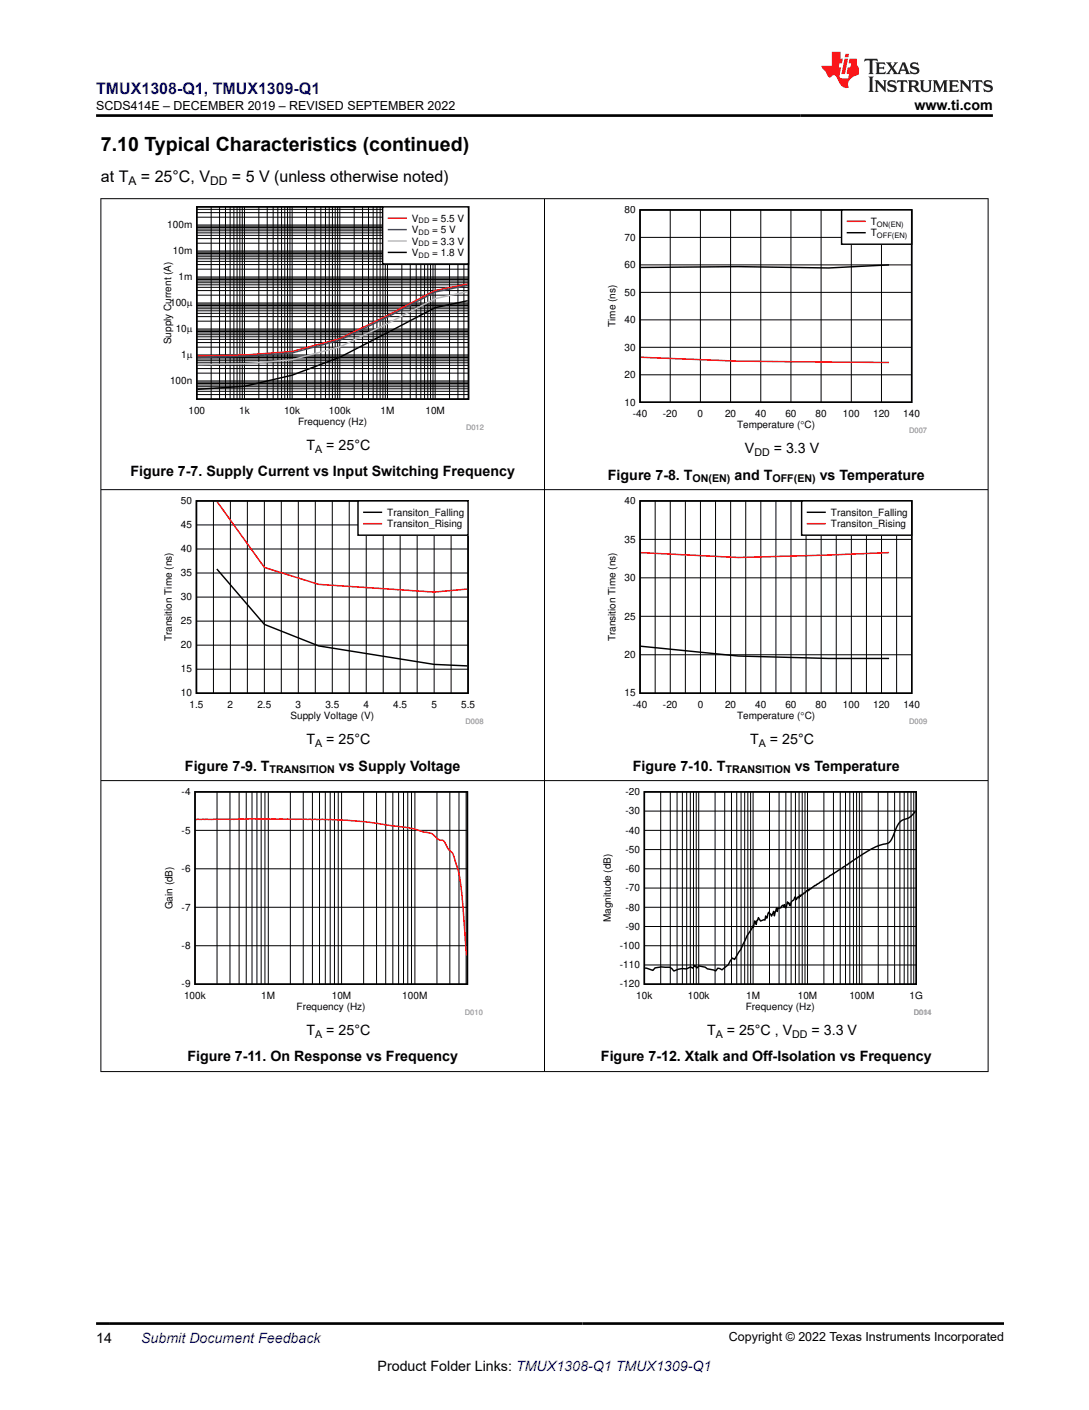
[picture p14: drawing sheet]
<svg xmlns="http://www.w3.org/2000/svg" width="216mm" height="279mm" viewBox="0 0 216 279" stroke-linecap="round" stroke-linejoin="round" font-family="sans-serif">
<defs><g id="words">
<text font-size="3.9" x="20" y="29.9">7.10 Typical Characteristics (continued)</text>
<text font-size="3.2" fill="#00f" x="19" y="18.7">TMUX1308-Q1, TMUX1309-Q1</text>
<g font-size="3.2">
<text x="20" y="36.1">at T</text>
<text x="27.9" y="36.1">= 25°C, V</text>
<text x="46" y="36.1">= 5 V (unless otherwise noted)</text>
</g>
<g font-size="2.8">
<text x="181.3" y="21.8">www.ti.com</text>
<text x="60.8" y="89.2">T</text>
<text x="64.7" y="89.2">= 25°C</text>
<text x="147.7" y="89.8">V</text>
<text x="153.4" y="89.8">= 3.3 V</text>
<text x="25.9" y="94.4">Figure 7-7. Supply Current vs Input Switching Frequency</text>
<text x="120.5" y="95">Figure 7-8. T</text>
<text x="145.6" y="95">and T</text>
<text x="162.5" y="95">vs Temperature</text>
<text x="60.8" y="147.5">T</text>
<text x="64.7" y="147.5">= 25°C</text>
<text x="148.7" y="147.5">T</text>
<text x="152.6" y="147.5">= 25°C</text>
<text x="36.7" y="152.7">Figure 7-9. T</text>
<text x="67.2" y="152.7">vs Supply Voltage</text>
<text x="125.5" y="152.7">Figure 7-10. T</text>
<text x="157.6" y="152.7">vs Temperature</text>
<text x="60.8" y="205.1">T</text>
<text x="64.7" y="205.1">= 25°C</text>
<text x="140.2" y="205.1">T</text>
<text x="144.1" y="205.1">= 25°C , V</text>
<text x="160.9" y="205.1">= 3.3 V</text>
<text x="37.2" y="210.3">Figure 7-11. On Response vs Frequency</text>
<text x="119.1" y="210.3">Figure 7-12. Xtalk and Off-Isolation vs Frequency</text>
<text x="19" y="266.1">14</text>
<text x="74.9" y="271.7">Product Folder Links: TMUX1308-Q1 TMUX1309-Q1</text>
</g>
<text font-size="2.8" fill="#00f" x="28" y="266.1">Submit Document Feedback</text>
<g font-size="2.5">
<text x="19" y="21.9">SCDS414E – DECEMBER 2019 – REVISED SEPTEMBER 2022</text>
<text x="144.5" y="265.8">Copyright © 2022 Texas Instruments Incorporated</text>
</g>
<g font-size="2.4">
<text x="25.5" y="36.7">A</text>
<text x="41.7" y="36.7">DD</text>
</g>
<g font-size="2.1">
<text x="62.5" y="89.7">A</text>
<text x="137.3" y="95.6">ON(EN)</text>
<text x="149.6" y="90.4">DD</text>
<text x="153.1" y="95.6">OFF(EN)</text>
<text x="62.5" y="148">A</text>
<text x="150.4" y="148">A</text>
<text x="53.5" y="153.2">TRANSITION</text>
<text x="143.8" y="153.2">TRANSITION</text>
<text x="62.5" y="205.7">A</text>
<text x="141.9" y="205.7">A</text>
<text x="157.1" y="205.7">DD</text>
</g>
<g font-size="2">
<text x="33.2" y="45.2">100m</text>
<text x="81.7" y="43.9">V</text>
<text x="81.7" y="46.2">V</text>
<text x="85.7" y="43.9">= 5.5 V</text>
<text x="85.7" y="46.2">= 5 V</text>
<text x="123.8" y="47.7">70</text>
<text x="123.8" y="42.2">80</text>
<text x="172.7" y="44.6">T</text>
<text x="172.7" y="46.8">T</text>
<text x="34.3" y="50.4">10m</text>
<text x="81.7" y="48.5">V</text>
<text x="81.7" y="50.7">V</text>
<text x="85.7" y="48.5">= 3.3 V</text>
<text x="85.7" y="50.7">= 1.8 V</text>
<text x="123.8" y="53.1">60</text>
<text x="35.4" y="55.5">1m</text>
<text x="123.8" y="58.6">50</text>
<text x="33.7" y="60.7">100P</text>
<text x="34.8" y="65.8">10P</text>
<text x="122" y="64.8" transform="rotate(-90 122 64.8)">Time (ns)</text>
<text x="123.8" y="64">40</text>
<text x="34" y="68.2" transform="rotate(-90 34 68.2)">Supply Current (A)</text>
<text x="35.9" y="71">1P</text>
<text x="123.8" y="69.5">30</text>
<text x="33.7" y="76.1">100n</text>
<text x="123.8" y="74.9">20</text>
<text x="37.4" y="82">100</text>
<text x="47.4" y="82">1k</text>
<text x="56.3" y="82">10k</text>
<text x="65.2" y="82">100k</text>
<text x="75.4" y="82">1M</text>
<text x="84.3" y="82">10M</text>
<text x="123.8" y="80.4">10</text>
<text x="125.5" y="82.6">-40</text>
<text x="131.4" y="82.6">-20</text>
<text x="138.3" y="82.6">0</text>
<text x="143.7" y="82.6">20</text>
<text x="149.7" y="82.6">40</text>
<text x="155.7" y="82.6">60</text>
<text x="161.7" y="82.6">80</text>
<text x="167.1" y="82.6">100</text>
<text x="173.1" y="82.6">120</text>
<text x="179.1" y="82.6">140</text>
<text x="59.1" y="84.3">Frequency (Hz)</text>
<text x="146.1" y="84.9">Temperature (qC)</text>
<text x="35.9" y="99.9">50</text>
<text x="123.8" y="99.9">40</text>
<text x="35.9" y="104.7">45</text>
<text x="76.8" y="102.2">Transiton_Falling</text>
<text x="76.8" y="104.5">Transiton_Rising</text>
<text x="123.8" y="107.5">35</text>
<text x="164.7" y="102.2">Transiton_Falling</text>
<text x="164.7" y="104.5">Transiton_Rising</text>
<text x="35.9" y="109.4">40</text>
<text x="35.9" y="119">30</text>
<text x="35.9" y="114.2">35</text>
<text x="123.8" y="115.2">30</text>
<text x="35.9" y="123.7">25</text>
<text x="123.8" y="122.8">25</text>
<text x="34.1" y="127.1" transform="rotate(-90 34.1 127.1)">Transition Time (ns)</text>
<text x="35.9" y="128.5">20</text>
<text x="122" y="127.1" transform="rotate(-90 122 127.1)">Transition Time (ns)</text>
<text x="123.8" y="130.4">20</text>
<text x="35.9" y="133.3">15</text>
<text x="35.9" y="138">10</text>
<text x="37.6" y="140.3">1.5</text>
<text x="45.1" y="140.3">2</text>
<text x="51" y="140.3">2.5</text>
<text x="57.6" y="142.5">Supply Voltage (V)</text>
<text x="58.6" y="140.3">3</text>
<text x="64.5" y="140.3">3.5</text>
<text x="72.1" y="140.3">4</text>
<text x="78" y="140.3">4.5</text>
<text x="85.5" y="140.3">5</text>
<text x="91.4" y="140.3">5.5</text>
<text x="123.8" y="138">15</text>
<text x="125.5" y="140.3">-40</text>
<text x="131.4" y="140.3">-20</text>
<text x="138.3" y="140.3">0</text>
<text x="143.7" y="140.3">20</text>
<text x="146.1" y="142.5">Temperature (qC)</text>
<text x="149.7" y="140.3">40</text>
<text x="155.7" y="140.3">60</text>
<text x="161.7" y="140.3">80</text>
<text x="167.1" y="140.3">100</text>
<text x="173.1" y="140.3">120</text>
<text x="179.1" y="140.3">140</text>
<text x="36" y="157.6">-4</text>
<text x="124" y="161.4">-30</text>
<text x="124" y="157.6">-20</text>
<text x="36" y="165.2">-5</text>
<text x="124" y="165.2">-40</text>
<text x="36" y="172.8">-6</text>
<text x="124" y="172.8">-60</text>
<text x="124" y="169">-50</text>
<text x="124" y="176.6">-70</text>
<text x="34.2" y="180.2" transform="rotate(-90 34.2 180.2)">Gain (dB)</text>
<text x="36" y="180.4">-7</text>
<text x="121.1" y="182.7" transform="rotate(-90 121.1 182.7)">Magnitude (dB)</text>
<text x="124" y="184.2">-90</text>
<text x="124" y="180.4">-80</text>
<text x="36" y="188">-8</text>
<text x="122.9" y="191.9">-110</text>
<text x="122.9" y="188">-100</text>
<text x="36" y="195.7">-9</text>
<text x="36.5" y="197.9">100k</text>
<text x="51.8" y="197.9">1M</text>
<text x="65.8" y="197.9">10M</text>
<text x="79.8" y="197.9">100M</text>
<text x="122.9" y="195.7">-120</text>
<text x="126.1" y="197.9">10k</text>
<text x="136.4" y="197.9">100k</text>
<text x="147.9" y="197.9">1M</text>
<text x="158.2" y="197.9">10M</text>
<text x="168.4" y="197.9">100M</text>
<text x="180.3" y="197.9">1G</text>
<text x="58.8" y="200.2">Frequency (Hz)</text>
<text x="147.8" y="200.2">Frequency (Hz)</text>
</g>
<g font-size="1.5">
<text x="83" y="44.3">DD</text>
<text x="83" y="46.5">DD</text>
<text x="173.9" y="44.9">ON(EN)</text>
<text x="173.9" y="47.2">OFF(EN)</text>
<text x="83" y="48.8">DD</text>
<text x="83" y="51.1">DD</text>
</g>
<g font-size="1.5" fill="#a8a8a8">
<text x="92.4" y="85.1">D012</text>
<text x="180.2" y="85.7">D007</text>
<text x="92.3" y="143.4">D008</text>
<text x="180.3" y="143.4">D009</text>
<text x="92.2" y="201.1">D010</text>
<text x="181.2" y="201.1">D014</text>
<text x="183.1" y="201.1">01</text>
</g>
</g></defs>
<path d="M39 41h53.9v38.1h-53.9zM92.7 59.6l-6.4 1.4-18.9 9.8-9.5 3.5-9.4 2.2-9.3 .6" fill="none" stroke="#000" stroke-width=".29"/>
<g fill="none" stroke="#000" stroke-width=".2">
<path d="M39 58.5h53.9M39 57.6h53.9M39 56.9h53.9M39 56.4h53.9M39 56h53.9M39 55.7h53.9M39 55.4h53.9M39 55.1h53.9M39 54.9h53.9M39 53.3h53.9M39 52.4h53.9M39 51.8h53.9"/>
<path d="M39 51.3h53.9M39 50.9h53.9M39 50.5h53.9M39 50.2h53.9M39 50h53.9M39 49.7h53.9M39 48.2h53.9M39 47.3h53.9M39 46.6h53.9M39 46.1h53.9M39 45.7h53.9M39 45.4h53.9"/>
<path d="M39 45.1h53.9M39 44.8h53.9M39 44.6h53.9M39 43h53.9M39 42.1h53.9M39 41.5h53.9M41.9 41v38.1M43.5 41v38.1M44.7 41v38.1M45.6 41v38.1M46.4 41v38.1M47 41v38.1"/>
<path d="M47.6 41v38.1M48 41v38.1M48.5 41v38.1M51.3 41v38.1M53 41v38.1M54.2 41v38.1M55.1 41v38.1M55.8 41v38.1M56.5 41v38.1M57 41v38.1M57.5 41v38.1M57.9 41v38.1"/>
<path d="M60.8 41v38.1M62.4 41v38.1M63.6 41v38.1M64.5 41v38.1M65.3 41v38.1M65.9 41v38.1M66.5 41v38.1M66.9 41v38.1M67.4 41v38.1M70.2 41v38.1M71.9 41v38.1M73.1 41v38.1"/>
<path d="M74 41v38.1M74.7 41v38.1M75.4 41v38.1M75.9 41v38.1M76.4 41v38.1M76.8 41v38.1M79.7 41v38.1M81.3 41v38.1M82.5 41v38.1M83.4 41v38.1M84.2 41v38.1M84.8 41v38.1"/>
<path d="M85.4 41v38.1M85.8 41v38.1M86.3 41v38.1M89.1 41v38.1M90.8 41v38.1M92 41v38.1M39 78.2h53.9M39 77.5h53.9M39 77h53.9M39 76.6h53.9M39 76.3h53.9M39 76h53.9"/>
<path d="M39 75.7h53.9M39 75.5h53.9M39 73.9h53.9M39 73h53.9M39 72.4h53.9M39 71.9h53.9M39 71.5h53.9M39 71.1h53.9M39 70.8h53.9M39 70.6h53.9M39 70.3h53.9M39 68.8h53.9"/>
<path d="M39 67.9h53.9M39 67.2h53.9M39 66.7h53.9M39 66.3h53.9M39 66h53.9M39 65.7h53.9M39 65.4h53.9M39 65.2h53.9M39 63.6h53.9M39 62.7h53.9M39 62.1h53.9M39 61.6h53.9"/>
<path d="M39 61.2h53.9M39 60.8h53.9M39 60.5h53.9M39 60.3h53.9M39 60h53.9"/>
</g>
<path d="M92.7 56.3l-6.4 1.3-9.5 4.9-9.4 4.6-9.5 2.6-9.4 .7-9.3 .1" fill="none" stroke="#f00" stroke-width=".29"/>
<path d="M92.7 56.5l-6.4 1.4-9.5 4.9-9.4 4.6-9.5 2.5-9.4 .7-9.3 .2" fill="none" stroke="#295c75" stroke-width=".29"/>
<path d="M92.7 57.8l-6.4 1.4-9.5 4.9-9.4 4.6-9.5 2.6-9.4 .8-9.3 .2" fill="none" stroke="#b8b8b8" stroke-width=".29"/>
<path d="M75.9 41h17v11.3h-17z" fill-rule="evenodd" fill="#fff"/>
<path d="M75.9 41h17v11.3h-17zM77 50h3.5M126.9 41.6h53.8v38.1h-53.8zM176.3 52.5l-12 .6-18-.3-19.3 .2" fill="none" stroke="#000" stroke-width=".29"/>
<path d="M77 43.2h3.5M127 70.8l19.3 .8 30 .2" fill="none" stroke="#f00" stroke-width=".29"/>
<path d="M77 45.5h3.5" fill="none" stroke="#295c75" stroke-width=".29"/>
<path d="M77 47.8h3.5" fill="none" stroke="#b8b8b8" stroke-width=".29"/>
<g fill="none" stroke="#000" stroke-width=".2">
<path d="M126.9 57.9h53.9M126.9 52.5h53.9M126.9 47h53.9M132.9 41.6v38.1M138.9 41.6v38.1M144.8 41.6v38.1M150.8 41.6v38.1M156.8 41.6v38.1M162.8 41.6v38.1M168.8 41.6v38.1M174.8 41.6v38.1M126.9 74.3h53.9"/>
<path d="M126.9 68.8h53.9M126.9 63.4h53.9"/>
</g>
<path d="M166.8 41.6h13.9v6.8h-13.9z" fill-rule="evenodd" fill="#fff"/>
<path d="M166.8 41.6h13.9v6.8h-13.9zM168 46.1h3.5M38.9 99.3h53.9v38.1h-53.9zM43 112.7l9.4 11 10.8 4.3 22.9 3.7 6.6 .3" fill="none" stroke="#000" stroke-width=".29"/>
<path d="M168 43.9h3.5M43 99.4l9.4 13 10.8 3.4 22.9 1.5 6.6-.6" fill="none" stroke="#f00" stroke-width=".29"/>
<g fill="none" stroke="#000" stroke-width=".2">
<path d="M42.3 99.3v38.1M45.7 99.3v38.1M49 99.3v38.1M52.4 99.3v38.1M55.8 99.3v38.1M59.1 99.3v38.1M62.5 99.3v38.1M65.9 99.3v38.1M69.2 99.3v38.1M72.6 99.3v38.1M76 99.3v38.1M79.3 99.3v38.1"/>
<path d="M82.7 99.3v38.1M86.1 99.3v38.1M89.4 99.3v38.1M38.9 118.3h53.9M38.9 113.5h53.9M38.9 108.8h53.9M38.9 104h53.9M38.9 132.6h53.9M38.9 127.8h53.9M38.9 123.1h53.9"/>
</g>
<path d="M71 99.3h21.8v6.8h-21.8z" fill-rule="evenodd" fill="#fff"/>
<path d="M71 99.3h21.8v6.8h-21.8zM126.9 99.3h53.9v38.1h-53.9zM72.1 101.5h3.5M127 128.1l19.4 1.9 17.9 .5h12" fill="none" stroke="#000" stroke-width=".29"/>
<path d="M72.1 103.8h3.5M176.3 109.5l-29.9 1-19.4-1" fill="none" stroke="#f00" stroke-width=".29"/>
<g fill="none" stroke="#000" stroke-width=".2">
<path d="M129.9 99.3v38.1M132.9 99.3v38.1M135.9 99.3v38.1M138.9 99.3v38.1M141.9 99.3v38.1M144.9 99.3v38.1M147.8 99.3v38.1M150.8 99.3v38.1M153.8 99.3v38.1M156.8 99.3v38.1M159.8 99.3v38.1M162.8 99.3v38.1"/>
<path d="M165.8 99.3v38.1M168.8 99.3v38.1M171.8 99.3v38.1M174.8 99.3v38.1M177.8 99.3v38.1M126.9 114.5h53.9M126.9 106.9h53.9M126.9 129.7h53.9M126.9 122.1h53.9"/>
</g>
<path d="M158.9 99.3h21.9v6.8h-21.9z" fill-rule="evenodd" fill="#fff"/>
<path d="M158.9 99.3h21.9v6.8h-21.9zM160.1 101.5h3.5M38.7 156.9h54v38.1h-54zM127.7 156.9h54v38.1h-54zM181.5 160.8a4.3 4.3 0 0 1-2.7 1.8 6.1 6.1 0 0 0-1.8 3.1 2.3 2.3 0 0 1-2.3 1.7l-1.1 .4-1.6 .9-6.6 4.4-.9 .4-1 .7-.2 .2-1.4 .8-.2 .3h-.2l-.8 .6h-.1l-.3 .4-.1-.2-.6 .6-.3 .1-.6 .6-.1-.2-.2 .6-.1-.3-.5 .6-.1-.6-.1 .1-.3 .6-.5 .4-.1 .7-.3-.6-.1 .2-.2-.4-.3 1.2h-.1l-.2-.7-.1 .5-.1-.3-.5 .5h-.6l-.1 .7-.1-.7-.5 1.6-.1-.9-.5 .9-.5-.7-.3 1.1h-.2l-.1-.4-.1 .8-.2-.1-.7 .3-.4-.7-.2 .5-.1 .1-.2 .8-.3-.7-.3 1.3-.1-.3-.1 .5-1 1.4-1.2 2.8-1.3 1.9-.4-.3-.8 1.4-1.3 1-.8-.4-.4 .6-1.7-.4-.4-.3-1.2-.3-.4 .4-.5-.5-.4 .5-.4-.2-.8 .4-.8-.1-1.7 .5a1.33 1.33 0 0 0-1.7-.7l-.8-.1-1.2 .2-.5 .5-1.5-.5" fill="none" stroke="#000" stroke-width=".29"/>
<path d="M160.1 103.8h3.5M38.8 162.4l11.4-.1h11.4l.2 .1 .6-.1 5.9 .2 4.6 .4 8.2 1.1 3.4 .9a2.56 2.56 0 0 1 2.2 1.3l.4 .3h.4a.67 .67 0 0 1 .8 .5l.5 1.2 .5 .5a1.44 1.44 0 0 1 .7 1.2 31 31 0 0 1 1.8 10l.7 9.5" fill="none" stroke="#f00" stroke-width=".29"/>
<g fill="none" stroke="#000" stroke-width=".2">
<path d="M19.9 39.4h176.1M20 39.3v173.1M107.9 39.3v173.1M195.9 39.3v173.1M19.9 97h176.1M19.9 154.7h176.1M43 156.9v38.1M45.6 156.9v38.1M47.4 156.9v38.1M48.8 156.9v38.1M50 156.9v38.1M50.9 156.9v38.1"/>
<path d="M51.8 156.9v38.1M52.5 156.9v38.1M53.2 156.9v38.1M57.6 156.9v38.1M60.1 156.9v38.1M61.9 156.9v38.1M63.3 156.9v38.1M64.5 156.9v38.1M65.5 156.9v38.1M66.3 156.9v38.1M67.1 156.9v38.1M67.7 156.9v38.1"/>
<path d="M72.1 156.9v38.1M74.7 156.9v38.1M76.5 156.9v38.1M77.9 156.9v38.1M79 156.9v38.1M80 156.9v38.1M80.8 156.9v38.1M81.6 156.9v38.1M82.3 156.9v38.1M86.6 156.9v38.1M89.2 156.9v38.1M91 156.9v38.1"/>
<path d="M92.4 156.9v38.1M131 156.9v38.1M132.9 156.9v38.1M134.2 156.9v38.1M135.3 156.9v38.1M136.1 156.9v38.1M136.9 156.9v38.1M137.5 156.9v38.1M138 156.9v38.1M138.5 156.9v38.1M141.8 156.9v38.1M143.7 156.9v38.1"/>
<path d="M145 156.9v38.1M146.1 156.9v38.1M146.9 156.9v38.1M147.6 156.9v38.1M148.3 156.9v38.1M148.8 156.9v38.1M149.3 156.9v38.1M152.6 156.9v38.1M154.5 156.9v38.1M155.8 156.9v38.1M156.8 156.9v38.1M157.7 156.9v38.1"/>
<path d="M158.4 156.9v38.1M159 156.9v38.1M159.6 156.9v38.1M160.1 156.9v38.1M163.3 156.9v38.1M165.2 156.9v38.1M166.6 156.9v38.1M167.6 156.9v38.1M168.5 156.9v38.1M169.2 156.9v38.1M169.8 156.9v38.1M170.4 156.9v38.1"/>
<path d="M170.9 156.9v38.1M174.1 156.9v38.1M176 156.9v38.1M177.4 156.9v38.1M178.4 156.9v38.1M179.3 156.9v38.1M180 156.9v38.1M180.6 156.9v38.1M181.2 156.9v38.1M38.7 179.8h54M38.7 172.2h54M38.7 164.5h54"/>
<path d="M127.7 179.8h54M127.7 172.2h54M127.7 164.5h54M127.7 176h54M127.7 168.3h54M127.7 160.7h54M38.7 187.4h54M127.7 187.4h54M127.7 191.2h54M127.7 183.6h54M19.9 212.3h176.1"/>
</g>
<path d="M171.5 11.6l-.2 .6 .5-.2h.6v.1v2.2l-.2 .4h1l-.2-.4v-2.2v-.1h.5l.5 .2-.1-.6zM173.6 12.4l.2 .3v1.6l-.2 .4h1.9l.1-.6a1.08 1.08 0 0 1-1.3 .2v-.7h.6l.4 .2v-.7l-.4 .2h-.6v-.5l.2-.2a1 1 0 0 1 1 .3l-.1-.5zM175.7 12.4l.9 1.1-1 1.2h.9l-.2-.2 .5-.8 .4 .8-.2 .2h1.6l-.2-.2 .2-.5h.9l.1 .5-.1 .2h.9l-.2-.4-.8-1.9h-.5l-.9 2.1-.9-1.1 .9-1h-.8l.2 .2-.4 .6-.4-.6 .2-.2zM179 12.8l.4 1h-.7zM180.7 12.5a.65 .65 0 0 0-.2 .7 .65 .65 0 0 0 .6 .5l.6 .1 .1 .3a.79 .79 0 0 1-.7 .4 .79 .79 0 0 1-.7-.5l.1 .7 .2-.1a.93 .93 0 0 0 1.1 0 .93 .93 0 0 0 .4-.9 1.46 1.46 0 0 0-1.2-.6l-.1-.3a1.09 1.09 0 0 1 1.2 .2l-.2-.6-.1 .1-.5-.2zM172.2 15.2l.2 .4v2.2l-.2 .4h1l-.2-.4v-2.2l.2-.4zM173.4 15.9l.2 .4v1.5l-.2 .4h.8l-.3-.4 .1-1.3 1.6 1.8v-2l.2-.4h-.7l.1 .2 .1 1.1-1.2-1.3zM176.2 16a.65 .65 0 0 0-.2 .8 .65 .65 0 0 0 .6 .4l.6 .2 .1 .2a.79 .79 0 0 1-.7 .4 .79 .79 0 0 1-.7-.5l.1 .7 .2-.1a.93 .93 0 0 0 1.1 .1 .93 .93 0 0 0 .4-1 1.46 1.46 0 0 0-1.2-.5l-.1-.4a1.09 1.09 0 0 1 1.2 .2l-.1-.6-.2 .1-.5-.1zM177.9 15.9l-.1 .6a.63 .63 0 0 1 .8-.3v1.6l-.3 .4h1l-.2-.4v-1.6a.66 .66 0 0 1 .8 .3l-.1-.6zM180 15.9l.2 .4v1.5l-.2 .4h1l-.2-.2-.1-.7h.5l.1 .2a.79 .79 0 0 0 1.2 .6l-1-.9a.61 .61 0 0 0 .6-.6 .61 .61 0 0 0-.5-.7zM180.8 16.2h.1a.47 .47 0 0 1 .5 .1 .47 .47 0 0 1 .1 .5l-.1 .1-.7 .1zM182.3 15.9l.2 .2a2.27 2.27 0 0 0 .4 2 1.04 1.04 0 0 0 1.7-.7v-1.3l.2-.2h-.8l.2 .4v1.1a.6 .6 0 0 1-.6 .6 .6 .6 0 0 1-.6-.6v-1.1l.3-.4zM184.9 15.9l.2 .4v1.5l-.2 .4h.8l-.3-.4v-1.4l.9 1.9 .9-1.9v1.4l-.3 .4h1l-.2-.4v-1.5l.2-.4h-.8l-.7 1.5-.6-1.5zM188.1 15.9l.2 .4v1.5l-.2 .4h1.9l.1-.6a1.09 1.09 0 0 1-1.3 .2v-.7h.6l.4 .2v-.6l-.4 .2h-.6v-.6l.2-.1a1.01 1.01 0 0 1 1 .3l-.1-.6zM190.2 15.9l.3 .4v1.5l-.3 .4h.8l-.2-.4v-1.3l1.6 1.8v-2l.2-.4h-.7l.2 .2v1.1l-1.2-1.3zM192.8 15.9l-.1 .6a.63 .63 0 0 1 .8-.3v1.6l-.3 .4h1l-.2-.4v-1.6a.66 .66 0 0 1 .8 .3l-.1-.6zM195.2 16a.65 .65 0 0 0-.2 .8 .65 .65 0 0 0 .6 .4l.6 .2 .2 .2a.79 .79 0 0 1-.7 .4 .79 .79 0 0 1-.7-.5l.1 .7 .2-.1a.93 .93 0 0 0 1 .1 .93 .93 0 0 0 .5-1 1.46 1.46 0 0 0-1.3-.5v-.4a1.09 1.09 0 0 1 1.2 .2l-.2-.6-.2 .1-.5-.1z" fill="#231f20"/>
<path d="M164.9 10.3v2.7h-2l.1 .4 .8 1a.95 .95 0 0 0 1 .9 .59 .59 0 0 1 .5-.4 .59 .59 0 0 1 .5 .3l.4 .8a1.59 1.59 0 0 0 2.1 1.4 1.61 1.61 0 0 1 1-2.3l1-.3-.1-1.5a1.59 1.59 0 0 1-.3-1.7h-1.5l-.2 .9h.6l-.2 .9h-.5l-.2 .9v.3l.4 .1-.1 .9h-.7a.73 .73 0 0 1-1-.7l.3-1.5h-.5l.1-.9h.5l.2-.9h-.5v-1.3zM167.4 11.6l-.6 3.1h.7l.6-3.1zM167.6 10.7l-.1 .6h.7l.1-.6z" fill="#ed1c24"/>
<path d="M19 22.9h177.8M19 262.3h180" fill="none" stroke="#000" stroke-width=".53"/>
<use href="#words"/>
</svg>
